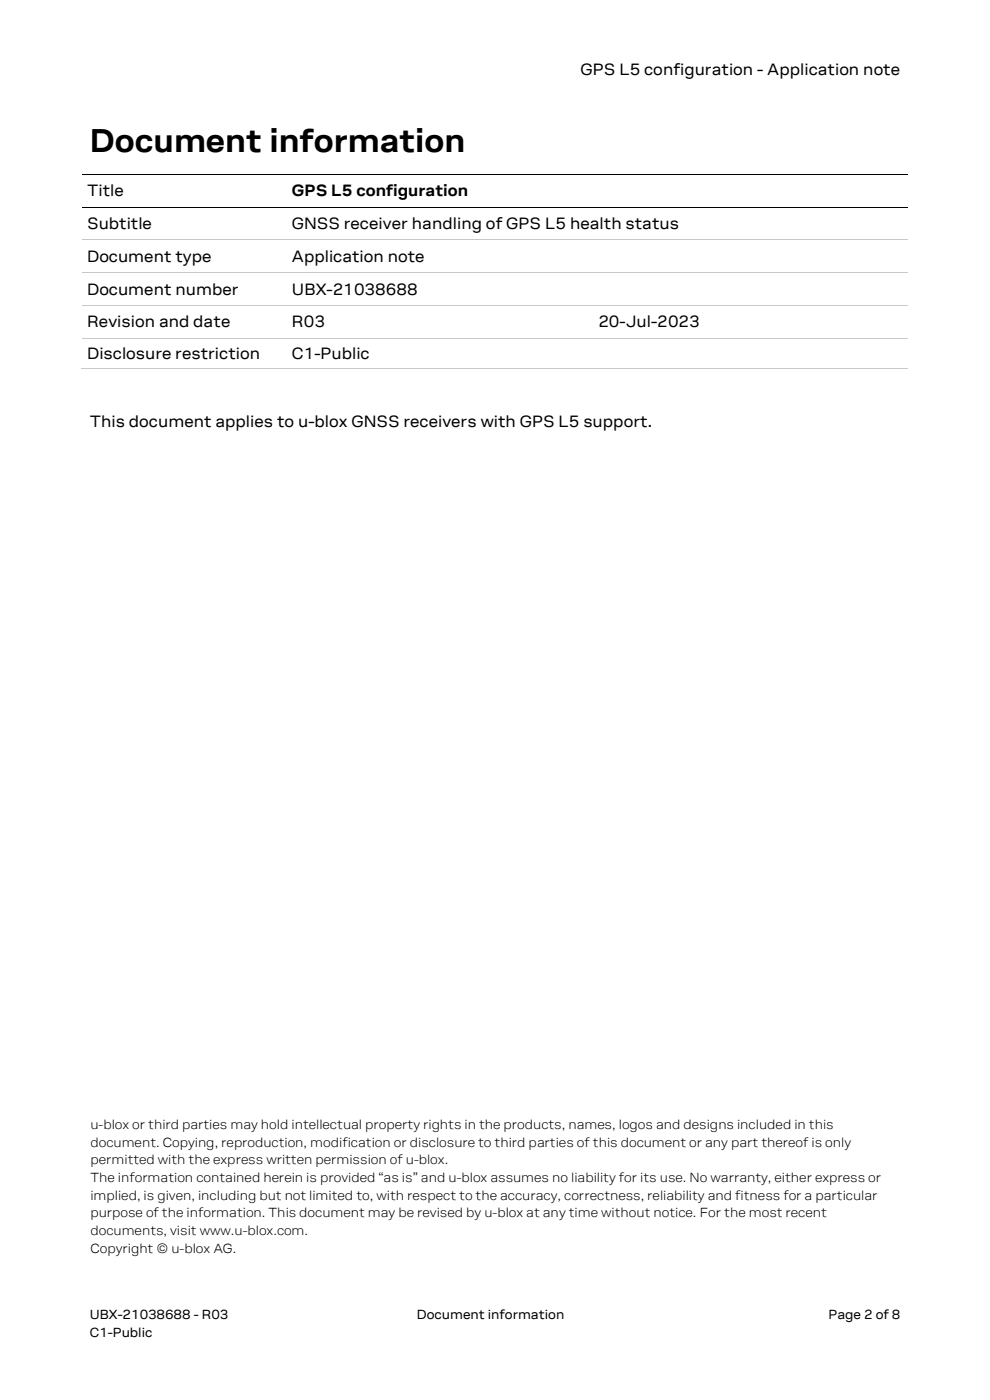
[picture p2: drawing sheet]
<svg xmlns="http://www.w3.org/2000/svg" width="210mm" height="297mm" viewBox="0 0 210 297" stroke-linecap="round" stroke-linejoin="round" font-family="sans-serif">
<defs><g id="words">
<text font-size="7.1" x="19" y="32.3">Document information</text>
<g font-size="3.5">
<text x="123.2" y="16">GPS L5 configuration - Application note</text>
<text x="18.5" y="41.6">Title</text>
<text x="61.9" y="41.6">GPS L5 configuration</text>
<text x="18.5" y="48.5">Subtitle</text>
<text x="61.9" y="48.6">GNSS receiver handling of GPS L5 health status</text>
<text x="18.5" y="55.5">Document type</text>
<text x="61.9" y="55.5">Application note</text>
<text x="18.5" y="62.5">Document number</text>
<text x="61.9" y="62.5">UBX-21038688</text>
<text x="18.5" y="69.4">Revision and date</text>
<text x="61.9" y="69.5">R03</text>
<text x="126.9" y="69.5">20-Jul-2023</text>
<text x="18.5" y="76.1">Disclosure restriction</text>
<text x="61.9" y="76.1">C1-Public</text>
<text x="19" y="90.6">This document applies to u-blox GNSS receivers with GPS L5 support.</text>
</g>
<g font-size="2.8">
<text x="19.2" y="239.6">u-blox or third parties may hold intellectual property rights in the products, names, logos and designs included in this</text>
<text x="19.2" y="243.3">document. Copying, reproduction, modification or disclosure to third parties of this document or any part thereof is only</text>
<text x="19.2" y="247.1">permitted with the express written permission of u-blox.</text>
<text x="19.2" y="250.8">The information contained herein is provided “as is” and u-blox assumes no liability for its use. No warranty, either express or</text>
<text x="19.2" y="254.5">implied, is given, including but not limited to, with respect to the accuracy, correctness, reliability and fitness for a particular</text>
<text x="19.2" y="258.3">purpose of the information. This document may be revised by u-blox at any time without notice. For the most recent</text>
<text x="19.2" y="262">documents, visit www.u-blox.com.</text>
<text x="19.2" y="265.8">Copyright © u-blox AG.</text>
<text x="19" y="279.9">UBX-21038688 - R03</text>
<text x="88.5" y="279.9">Document information</text>
<text x="175.8" y="279.9">Page 2 of 8</text>
<text x="19" y="283.6">C1-Public</text>
</g>
</g></defs>
<path d="M17.5 37h42.5M60.2 37h132.4M17.5 43.9h42.5M60.2 43.9h132.4" fill="none" stroke="#000" stroke-width=".21"/>
<g fill="#000">
<path d="M60 36.9h.2v.1h-.2z" fill-rule="evenodd"/>
<path d="M60 43.9h.2v.1h-.2z" fill-rule="evenodd"/>
</g>
<path d="M17.5 50.9h42.5" fill="none" stroke="#c8c8c8" stroke-width=".21"/>
<path d="M60 50.8h.2v.2h-.2z" fill-rule="evenodd" fill="#c8c8c8"/>
<path d="M60.2 50.9h64.8" fill="none" stroke="#c8c8c8" stroke-width=".21"/>
<path d="M125 50.8h.2v.2h-.2z" fill-rule="evenodd" fill="#c8c8c8"/>
<path d="M17.5 57.9h42.5M125.2 50.9h67.4" fill="none" stroke="#c8c8c8" stroke-width=".21"/>
<path d="M60 57.8h.2v.2h-.2z" fill-rule="evenodd" fill="#c8c8c8"/>
<path d="M60.2 57.9h64.8" fill="none" stroke="#c8c8c8" stroke-width=".21"/>
<path d="M125 57.8h.2v.2h-.2z" fill-rule="evenodd" fill="#c8c8c8"/>
<path d="M125.2 57.9h67.4M17.5 64.9h42.5" fill="none" stroke="#c8c8c8" stroke-width=".21"/>
<path d="M60 64.8h.2v.1h-.2z" fill-rule="evenodd" fill="#c8c8c8"/>
<path d="M60.2 64.9h64.8" fill="none" stroke="#c8c8c8" stroke-width=".21"/>
<path d="M125 64.8h.2v.1h-.2z" fill-rule="evenodd" fill="#c8c8c8"/>
<path d="M17.5 71.8h42.5M125.2 64.9h67.4" fill="none" stroke="#c8c8c8" stroke-width=".21"/>
<path d="M60 71.7h.2v.2h-.2z" fill-rule="evenodd" fill="#c8c8c8"/>
<path d="M60.2 71.8h64.8" fill="none" stroke="#c8c8c8" stroke-width=".21"/>
<path d="M125 71.7h.2v.2h-.2z" fill-rule="evenodd" fill="#c8c8c8"/>
<path d="M17.2 78.1h42.8M125.2 71.8h67.4" fill="none" stroke="#c8c8c8" stroke-width=".21"/>
<path d="M59.7 78h.2v.2h-.2z" fill-rule="evenodd" fill="#c8c8c8"/>
<path d="M59.9 78.1h65.1" fill="none" stroke="#c8c8c8" stroke-width=".21"/>
<path d="M124.8 78h.2v.2h-.2z" fill-rule="evenodd" fill="#c8c8c8"/>
<path d="M125 78.1h67.6" fill="none" stroke="#c8c8c8" stroke-width=".21"/>
<use href="#words"/>
</svg>
